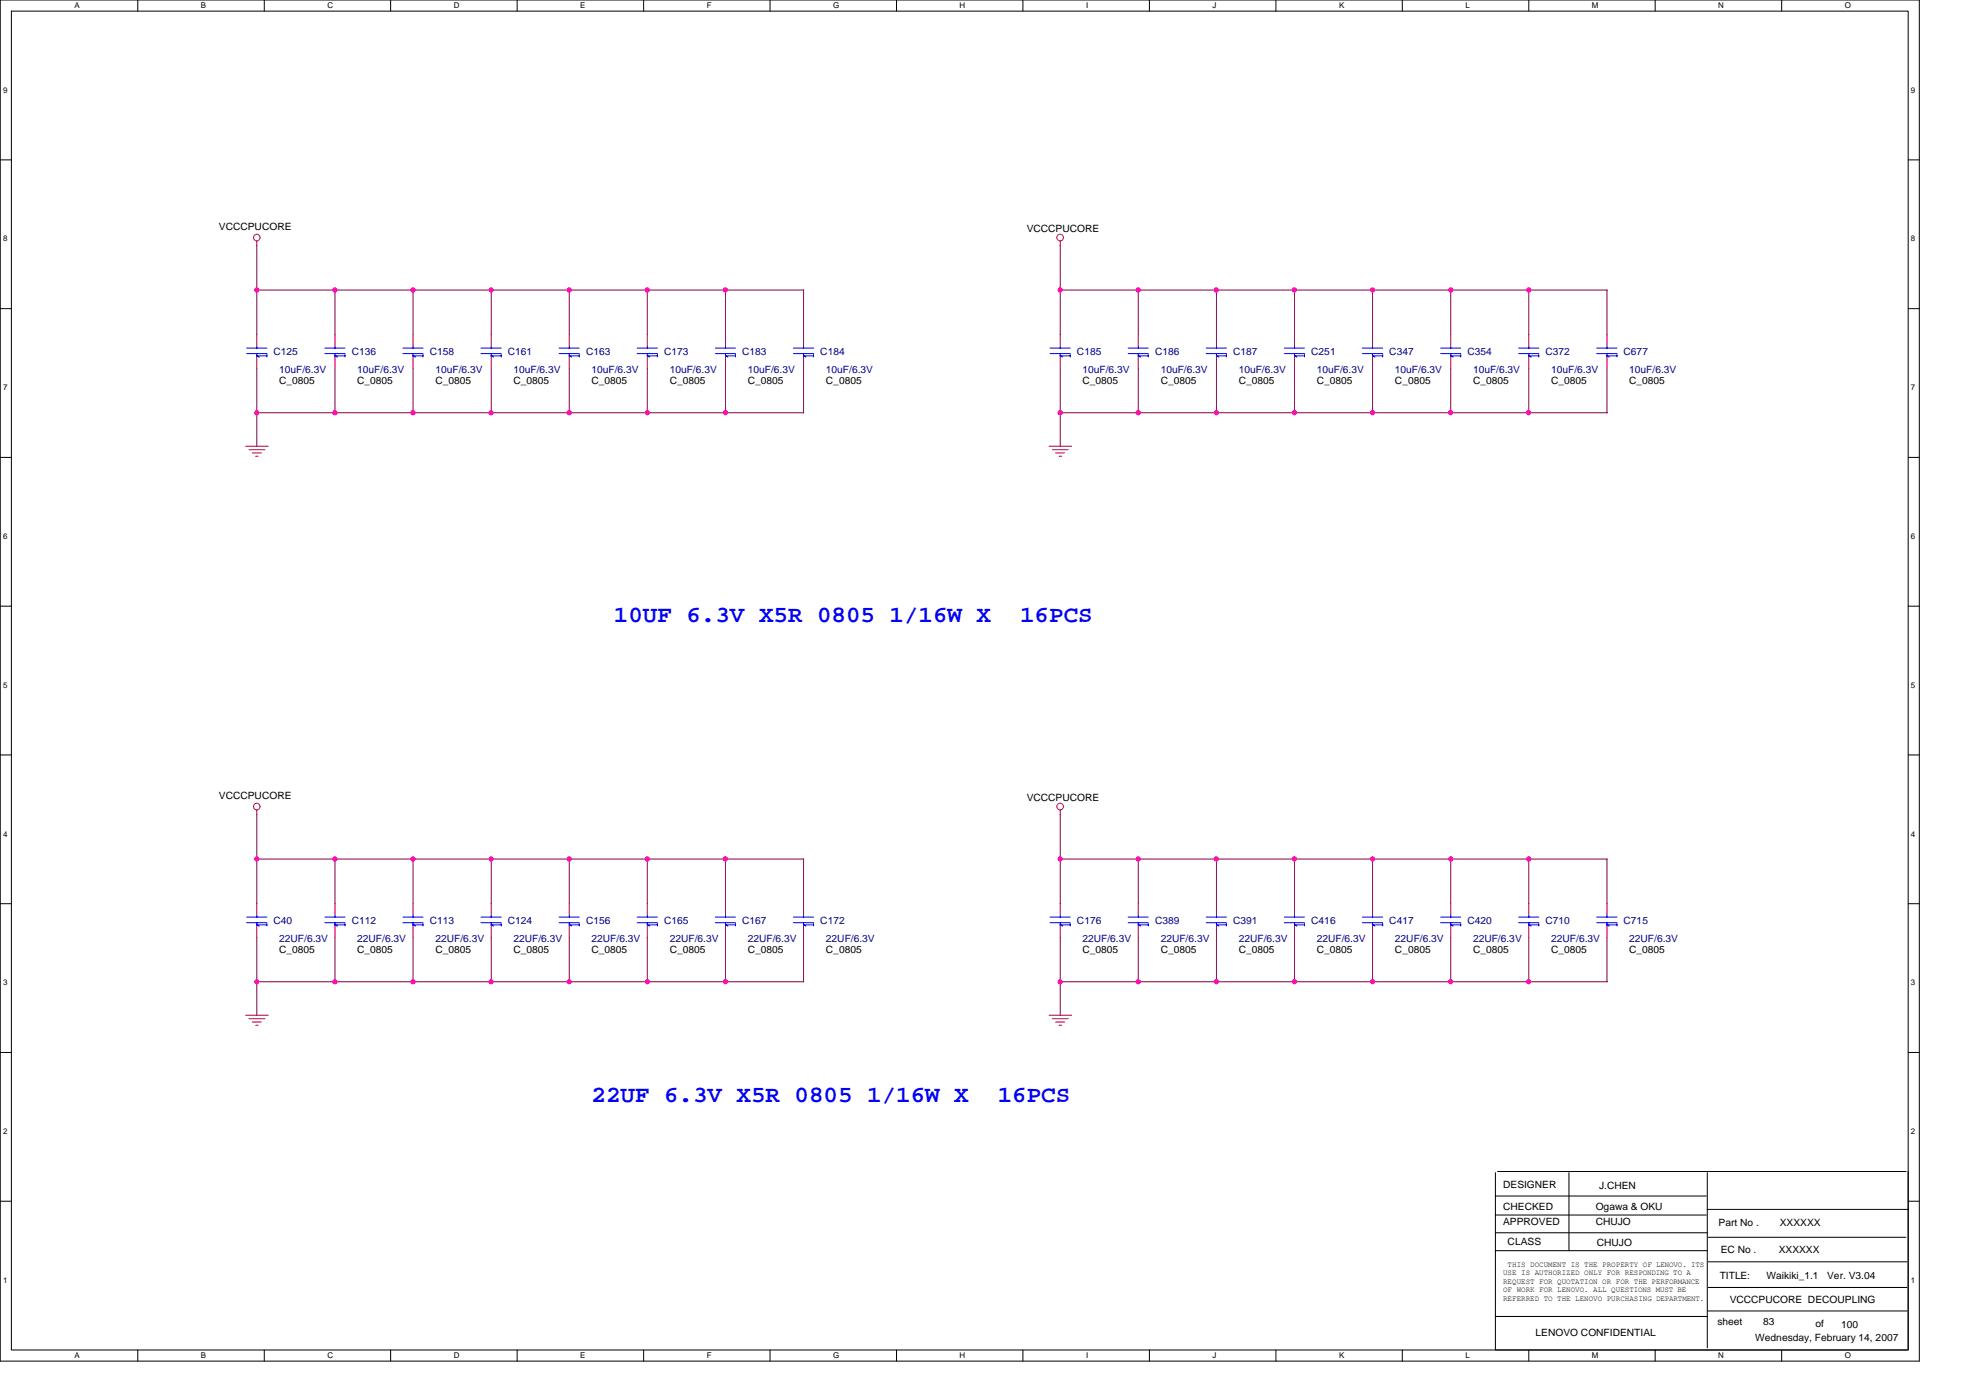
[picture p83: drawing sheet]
<svg xmlns="http://www.w3.org/2000/svg" width="297mm" height="210mm" viewBox="0 0 297 210" stroke-linecap="round" stroke-linejoin="round" font-family="sans-serif">
<defs><g id="words">
<g font-size="3.5" fill="#00f">
<text x="92.2" y="93.5">10UF 6.3V X5R 0805 1/16W X</text>
<text x="153.3" y="93.5">16PCS</text>
<text x="88.9" y="165.6">22UF 6.3V X5R 0805 1/16W X</text>
<text x="149.9" y="165.6">16PCS</text>
</g>
<g font-size="1.5">
<text x="32.9" y="34.5">VCCCPUCORE</text>
<text x="154.3" y="34.9">VCCCPUCORE</text>
<text x="41.9" y="57.7">C_0805</text>
<text x="53.7" y="57.7">C_0805</text>
<text x="65.4" y="57.7">C_0805</text>
<text x="77.1" y="57.7">C_0805</text>
<text x="88.9" y="57.7">C_0805</text>
<text x="100.6" y="57.7">C_0805</text>
<text x="112.3" y="57.7">C_0805</text>
<text x="124.1" y="57.7">C_0805</text>
<text x="162.6" y="57.7">C_0805</text>
<text x="174.4" y="57.7">C_0805</text>
<text x="186.1" y="57.7">C_0805</text>
<text x="197.8" y="57.7">C_0805</text>
<text x="209.6" y="57.7">C_0805</text>
<text x="221.3" y="57.7">C_0805</text>
<text x="233.1" y="57.7">C_0805</text>
<text x="244.8" y="57.7">C_0805</text>
<text x="32.9" y="120">VCCCPUCORE</text>
<text x="154.3" y="120.4">VCCCPUCORE</text>
<text x="41.9" y="143.2">C_0805</text>
<text x="53.7" y="143.2">C_0805</text>
<text x="65.4" y="143.2">C_0805</text>
<text x="77.1" y="143.2">C_0805</text>
<text x="88.9" y="143.2">C_0805</text>
<text x="100.6" y="143.2">C_0805</text>
<text x="112.3" y="143.2">C_0805</text>
<text x="124.1" y="143.2">C_0805</text>
<text x="162.6" y="143.2">C_0805</text>
<text x="174.4" y="143.2">C_0805</text>
<text x="186.1" y="143.2">C_0805</text>
<text x="197.8" y="143.2">C_0805</text>
<text x="209.6" y="143.2">C_0805</text>
<text x="221.3" y="143.2">C_0805</text>
<text x="233.1" y="143.2">C_0805</text>
<text x="244.8" y="143.2">C_0805</text>
<text x="225.8" y="178.5">DESIGNER</text>
<text x="240.3" y="178.7">J.CHEN</text>
<text x="225.8" y="181.7">CHECKED</text>
<text x="225.8" y="184.1">APPROVED</text>
<text x="239.8" y="181.7">Ogawa &amp; OKU</text>
<text x="239.8" y="184.1">CHUJO</text>
<text x="258.2" y="184.3">Part No .</text>
<text x="267.4" y="184.3">XXXXXX</text>
<text x="226.5" y="187.1">CLASS</text>
<text x="239.9" y="187.3">CHUJO</text>
<text x="258.5" y="188.3">EC No .</text>
<text x="267.2" y="188.3">XXXXXX</text>
<text x="258.4" y="192.1">TITLE:</text>
<text x="259.9" y="195.8">VCCCPUCORE DECOUPLING</text>
<text x="265.4" y="192.1">Waikiki_1.1</text>
<text x="274.5" y="192.1">Ver. V3.04</text>
<text x="230.7" y="200.7">LENOVO CONFIDENTIAL</text>
<text x="258" y="199.2">sheet</text>
<text x="263.7" y="201.5">Wednesday, February 14, 2007</text>
<text x="264.9" y="199.2">83</text>
<text x="272.8" y="199.3">of</text>
<text x="276.6" y="199.5">100</text>
</g>
<g font-size="1.5" fill="#000080">
<text x="41.1" y="53.3">C125</text>
<text x="52.8" y="53.3">C136</text>
<text x="64.6" y="53.3">C158</text>
<text x="76.3" y="53.3">C161</text>
<text x="88" y="53.3">C163</text>
<text x="99.8" y="53.3">C173</text>
<text x="111.5" y="53.3">C183</text>
<text x="123.3" y="53.3">C184</text>
<text x="161.8" y="53.3">C185</text>
<text x="173.5" y="53.3">C186</text>
<text x="185.3" y="53.3">C187</text>
<text x="197" y="53.3">C251</text>
<text x="208.7" y="53.3">C347</text>
<text x="220.5" y="53.3">C354</text>
<text x="232.2" y="53.3">C372</text>
<text x="243.9" y="53.3">C677</text>
<text x="41.9" y="56">10uF/6.3V</text>
<text x="53.7" y="56">10uF/6.3V</text>
<text x="65.4" y="56">10uF/6.3V</text>
<text x="77.1" y="56">10uF/6.3V</text>
<text x="88.9" y="56">10uF/6.3V</text>
<text x="100.6" y="56">10uF/6.3V</text>
<text x="112.3" y="56">10uF/6.3V</text>
<text x="124.1" y="56">10uF/6.3V</text>
<text x="162.6" y="56">10uF/6.3V</text>
<text x="174.4" y="56">10uF/6.3V</text>
<text x="186.1" y="56">10uF/6.3V</text>
<text x="197.8" y="56">10uF/6.3V</text>
<text x="209.6" y="56">10uF/6.3V</text>
<text x="221.3" y="56">10uF/6.3V</text>
<text x="233.1" y="56">10uF/6.3V</text>
<text x="244.8" y="56">10uF/6.3V</text>
<text x="41.1" y="138.8">C40</text>
<text x="41.9" y="141.5">22UF/6.3V</text>
<text x="52.8" y="138.8">C112</text>
<text x="53.7" y="141.5">22UF/6.3V</text>
<text x="64.6" y="138.8">C113</text>
<text x="65.4" y="141.5">22UF/6.3V</text>
<text x="76.3" y="138.8">C124</text>
<text x="77.1" y="141.5">22UF/6.3V</text>
<text x="88" y="138.8">C156</text>
<text x="88.9" y="141.5">22UF/6.3V</text>
<text x="99.8" y="138.8">C165</text>
<text x="100.6" y="141.5">22UF/6.3V</text>
<text x="111.5" y="138.8">C167</text>
<text x="112.3" y="141.5">22UF/6.3V</text>
<text x="123.3" y="138.8">C172</text>
<text x="124.1" y="141.5">22UF/6.3V</text>
<text x="161.8" y="138.8">C176</text>
<text x="162.6" y="141.5">22UF/6.3V</text>
<text x="173.5" y="138.8">C389</text>
<text x="174.4" y="141.5">22UF/6.3V</text>
<text x="185.3" y="138.8">C391</text>
<text x="186.1" y="141.5">22UF/6.3V</text>
<text x="197" y="138.8">C416</text>
<text x="197.8" y="141.5">22UF/6.3V</text>
<text x="208.7" y="138.8">C417</text>
<text x="209.6" y="141.5">22UF/6.3V</text>
<text x="220.5" y="138.8">C420</text>
<text x="221.3" y="141.5">22UF/6.3V</text>
<text x="232.2" y="138.8">C710</text>
<text x="233.1" y="141.5">22UF/6.3V</text>
<text x="243.9" y="138.8">C715</text>
<text x="244.8" y="141.5">22UF/6.3V</text>
</g>
<g font-size="1.2">
<text x="11.2" y="1.3">A</text>
<text x="30.2" y="1.3">B</text>
<text x="49.2" y="1.3">C</text>
<text x="68.2" y="1.3">D</text>
<text x="87.2" y="1.3">E</text>
<text x="106.2" y="1.3">F</text>
<text x="125.2" y="1.3">G</text>
<text x="144.2" y="1.3">H</text>
<text x="163.2" y="1.3">I</text>
<text x="182.2" y="1.3">J</text>
<text x="201.2" y="1.3">K</text>
<text x="220.2" y="1.3">L</text>
<text x="239.2" y="1.3">M</text>
<text x="258.2" y="1.3">N</text>
<text x="277.2" y="1.3">O</text>
<text x=".5" y="13.9">9</text>
<text x="287.1" y="13.9">9</text>
<text x=".5" y="36.3">8</text>
<text x="287.1" y="36.3">8</text>
<text x=".5" y="58.6">7</text>
<text x="287.1" y="58.6">7</text>
<text x=".5" y="81">6</text>
<text x="287.1" y="81">6</text>
<text x=".5" y="103.3">5</text>
<text x="287.1" y="103.3">5</text>
<text x=".5" y="125.7">4</text>
<text x="287.1" y="125.7">4</text>
<text x=".5" y="148">3</text>
<text x="287.1" y="148">3</text>
<text x=".5" y="170.4">2</text>
<text x="287.1" y="170.4">2</text>
<text x="225.8" y="191.6">USE IS AUTHORIZED ONLY FOR RESPONDING TO A</text>
<text x="226.5" y="190.4">THIS DOCUMENT IS THE PROPERTY OF LENOVO. ITS</text>
<text x=".5" y="192.7">1</text>
<text x="225.8" y="192.9">REQUEST FOR QUOTATION OR FOR THE PERFORMANCE</text>
<text x="225.8" y="194.2">OF WORK FOR LENOVO. ALL QUESTIONS MUST BE</text>
<text x="225.8" y="195.5">REFERRED TO THE LENOVO PURCHASING DEPARTMENT.</text>
<text x="287.1" y="192.7">1</text>
<text x="11.2" y="204.1">A</text>
<text x="30.2" y="204.1">B</text>
<text x="49.2" y="204.1">C</text>
<text x="68.2" y="204.1">D</text>
<text x="87.2" y="204.1">E</text>
<text x="106.2" y="204.1">F</text>
<text x="125.2" y="204.1">G</text>
<text x="144.2" y="204.1">H</text>
<text x="163.2" y="204.1">I</text>
<text x="182.2" y="204.1">J</text>
<text x="201.2" y="204.1">K</text>
<text x="220.2" y="204.1">L</text>
<text x="239.2" y="204.1">M</text>
<text x="258.2" y="204.1">N</text>
<text x="277.2" y="204.1">O</text>
</g>
</g></defs>
<path d="M0 0h288.4v204.5h-288.4zM1.7 1.7h285v201.1h-285z" fill="none" stroke="#000" stroke-width=".15"/>
<g fill="#fff">
<path d="M11.2 .2h.8v1.3h-.8z"/>
<path d="M11.2 203h.8v1.4h-.8z"/>
</g>
<path d="M20.7 0v1.7M20.7 202.8v1.7" fill="none" stroke="#000" stroke-width=".15"/>
<g fill="#fff">
<path d="M30.2 .2h.8v1.3h-.8z"/>
<path d="M30.2 203h.8v1.4h-.8z"/>
</g>
<path d="M39.7 0v1.7M39.7 202.8v1.7" fill="none" stroke="#000" stroke-width=".15"/>
<g fill="#fff">
<path d="M49.2 .2h.8v1.3h-.8z"/>
<path d="M49.2 203h.8v1.4h-.8z"/>
</g>
<path d="M58.7 0v1.7M58.7 202.8v1.7" fill="none" stroke="#000" stroke-width=".15"/>
<g fill="#fff">
<path d="M68.2 .2h.8v1.3h-.8z"/>
<path d="M68.2 203h.8v1.4h-.8z"/>
</g>
<path d="M77.7 0v1.7M77.7 202.8v1.7" fill="none" stroke="#000" stroke-width=".15"/>
<g fill="#fff">
<path d="M87.2 .2h.8v1.3h-.8z"/>
<path d="M87.2 203h.8v1.4h-.8z"/>
</g>
<path d="M96.7 0v1.7M96.7 202.8v1.7" fill="none" stroke="#000" stroke-width=".15"/>
<g fill="#fff">
<path d="M106.2 .2h.7v1.3h-.7z"/>
<path d="M106.2 203h.7v1.4h-.7z"/>
</g>
<path d="M115.7 0v1.7M115.7 202.8v1.7" fill="none" stroke="#000" stroke-width=".15"/>
<g fill="#fff">
<path d="M125.2 .2h.9v1.3h-.9z"/>
<path d="M125.2 203h.9v1.4h-.9z"/>
</g>
<path d="M134.7 0v1.7M134.7 202.8v1.7" fill="none" stroke="#000" stroke-width=".15"/>
<g fill="#fff">
<path d="M144.2 .2h.8v1.3h-.8z"/>
<path d="M144.2 203h.8v1.4h-.8z"/>
</g>
<path d="M153.7 0v1.7M153.7 202.8v1.7" fill="none" stroke="#000" stroke-width=".15"/>
<g fill="#fff">
<path d="M163.2 .2h.3v1.3h-.3z"/>
<path d="M163.2 203h.3v1.4h-.3z"/>
</g>
<path d="M172.7 0v1.7M172.7 202.8v1.7" fill="none" stroke="#000" stroke-width=".15"/>
<g fill="#fff">
<path d="M182.2 .2h.6v1.3h-.6z"/>
<path d="M182.2 203h.6v1.4h-.6z"/>
</g>
<path d="M191.7 0v1.7M191.7 202.8v1.7" fill="none" stroke="#000" stroke-width=".15"/>
<g fill="#fff">
<path d="M201.2 .2h.8v1.3h-.8z"/>
<path d="M201.2 203h.8v1.4h-.8z"/>
</g>
<path d="M210.7 0v1.7M210.7 202.8v1.7" fill="none" stroke="#000" stroke-width=".15"/>
<g fill="#fff">
<path d="M220.2 .2h.6v1.3h-.6z"/>
<path d="M220.2 203h.6v1.4h-.6z"/>
</g>
<path d="M229.7 0v1.7M229.7 202.8v1.7" fill="none" stroke="#000" stroke-width=".15"/>
<g fill="#fff">
<path d="M239.2 .2h.9v1.3h-.9z"/>
<path d="M239.2 203h.9v1.4h-.9z"/>
</g>
<path d="M248.7 0v1.7M248.7 202.8v1.7" fill="none" stroke="#000" stroke-width=".15"/>
<g fill="#fff">
<path d="M258.2 .2h.8v1.3h-.8z"/>
<path d="M258.2 203h.8v1.4h-.8z"/>
</g>
<path d="M267.7 0v1.7M267.7 202.8v1.7" fill="none" stroke="#000" stroke-width=".15"/>
<g fill="#fff">
<path d="M277.2 .2h.9v1.3h-.9z"/>
<path d="M277.2 203h.9v1.4h-.9z"/>
<path d="M.5 12.8h.6v1.4h-.6z"/>
<path d="M287.1 12.8h.7v1.4h-.7z"/>
<path d="M.5 35.2h.6v1.3h-.6z"/>
<path d="M287.1 35.2h.7v1.3h-.7z"/>
</g>
<path d="M0 24h1.7M286.7 24h1.7" fill="none" stroke="#000" stroke-width=".15"/>
<g fill="#fff">
<path d="M.5 57.6h.6v1.3h-.6z"/>
<path d="M287.1 57.6h.7v1.3h-.7z"/>
</g>
<path d="M0 46.4h1.7M286.7 46.4h1.7" fill="none" stroke="#000" stroke-width=".15"/>
<g fill="#fff">
<path d="M.5 79.9h.6v1.3h-.6z"/>
<path d="M287.1 79.9h.7v1.3h-.7z"/>
</g>
<path d="M0 68.7h1.7M286.7 68.7h1.7" fill="none" stroke="#000" stroke-width=".15"/>
<g fill="#fff">
<path d="M.5 102.3h.6v1.3h-.6z"/>
<path d="M287.1 102.3h.7v1.3h-.7z"/>
</g>
<path d="M0 91.1h1.7M286.7 91.1h1.7" fill="none" stroke="#000" stroke-width=".15"/>
<g fill="#fff">
<path d="M.5 124.6h.6v1.3h-.6z"/>
<path d="M287.1 124.6h.7v1.3h-.7z"/>
</g>
<path d="M0 113.4h1.7M286.7 113.4h1.7" fill="none" stroke="#000" stroke-width=".15"/>
<g fill="#fff">
<path d="M.5 147h.6v1.3h-.6z"/>
<path d="M287.1 147h.7v1.3h-.7z"/>
</g>
<path d="M0 135.8h1.7M286.7 135.8h1.7" fill="none" stroke="#000" stroke-width=".15"/>
<g fill="#fff">
<path d="M.5 169.3h.6v1.3h-.6z"/>
<path d="M287.1 169.3h.7v1.3h-.7z"/>
</g>
<path d="M0 158.1h1.7M286.7 158.1h1.7" fill="none" stroke="#000" stroke-width=".15"/>
<g fill="#fff">
<path d="M.5 191.7h.6v1.3h-.6z"/>
<path d="M287.1 191.7h.7v1.3h-.7z"/>
</g>
<g fill="none" stroke="#000" stroke-width=".15">
<path d="M224.7 179.7h31.7M224.7 176.2v26.7M225 176h61.4M235.7 176.2v11.7M256.5 176.2v26.3M286.7 176v26.8M0 180.5h1.7M224.7 182.6h31.7M224.7 185.2h31.8M224.7 187.9h31.8M224.7 197.8h31.8M256.5 181.7h30.2"/>
<path d="M256.5 197h30.1M256.7 189.6h29.8M256.7 185.9h29.7M256.7 193.4h29.8M286.7 180.5h1.7M224.8 202.8h61.7"/>
</g>
<g fill="none" stroke="#f00" stroke-width=".15">
<path d="M38.6 36.2v.7M159.3 36.2v.7M38.6 50.3v1.7M38.6 53.6v1.7M50.3 50.3v1.7M50.3 53.6v1.7M62.1 50.3v1.7M62.1 53.6v1.7M73.8 50.3v1.7M73.8 53.6v1.7M85.5 50.3v1.7M85.5 53.6v1.7"/>
<path d="M97.3 50.3v1.7M97.3 53.6v1.7M109 50.3v1.7M109 53.6v1.7M120.7 50.3v1.7M120.7 53.6v1.7M159.3 50.3v1.7M159.3 53.6v1.7M171 50.3v1.7M171 53.6v1.7M182.8 50.3v1.7M182.8 53.6v1.7"/>
<path d="M194.5 50.3v1.7M194.5 53.6v1.7M206.2 50.3v1.7M206.2 53.6v1.7M218 50.3v1.7M218 53.6v1.7M229.7 50.3v1.7M229.7 53.6v1.7M241.4 50.3v1.7M241.4 53.6v1.7M36.9 67.1h3.4M37.4 67.6h2.4"/>
<path d="M37.9 68.1h1.4M38.4 68.6h.4M157.6 67.1h3.4M158.1 67.6h2.4M158.6 68.1h1.4M159.1 68.6h.4M38.6 121.7v.7M38.6 135.8v1.7M38.6 139.1v1.7M50.3 135.8v1.7M50.3 139.1v1.7M62.1 135.8v1.7"/>
<path d="M62.1 139.1v1.7M73.8 135.8v1.7M73.8 139.1v1.7M85.5 135.8v1.7M85.5 139.1v1.7M97.3 135.8v1.7M97.3 139.1v1.7M109 135.8v1.7M109 139.1v1.7M120.7 135.8v1.7M120.7 139.1v1.7M159.3 121.7v.7"/>
<path d="M159.3 135.8v1.7M159.3 139.1v1.7M171 135.8v1.7M171 139.1v1.7M182.8 135.8v1.7M182.8 139.1v1.7M194.5 135.8v1.7M194.5 139.1v1.7M206.2 135.8v1.7M206.2 139.1v1.7M218 135.8v1.7M218 139.1v1.7"/>
<path d="M229.7 135.8v1.7M229.7 139.1v1.7M241.4 135.8v1.7M241.4 139.1v1.7M36.9 152.5h3.4M37.4 153.1h2.4M37.9 153.6h1.4M38.4 154.1h.4M157.6 152.5h3.4M158.1 153.1h2.4M158.6 153.6h1.4M159.1 154.1h.4"/>
<circle cx="38.6" cy="35.7" r=".49"/>
<circle cx="159.3" cy="35.7" r=".5"/>
<circle cx="38.6" cy="121.2" r=".49"/>
<circle cx="159.3" cy="121.2" r=".5"/>
</g>
<g fill="none" stroke="#00f" stroke-width=".15">
<path d="M37.1 52.3h3M37.1 53.1h3M38.6 52v.3M38.6 53.1v.5M40.1 53.5h-1.5l.3 .2M40.1 53.3v.3M48.8 52.3h3M48.8 53.1h3M50.3 53.5h1.5M50.3 52v.3M50.3 53.1v.5M50.3 53.5l.4 .2"/>
<path d="M51.8 53.3v.3M60.5 52.3h3.1M60.5 53.1h3.1M62.1 52v.3M62.1 53.1v.5M63.6 53.5h-1.6l.4 .2M63.6 53.3v.3M72.3 52.3h3M72.3 53.1h3M73.8 53.5h1.5M73.8 52v.3M73.8 53.1v.5"/>
<path d="M73.8 53.5l.3 .2M75.3 53.3v.3M84 52.3h3M84 53.1h3M85.5 52v.3M85.5 53.1v.5M87 53.5h-1.5l.4 .2M87 53.3v.3M95.7 52.3h3.1M95.7 53.1h3.1M97.3 52v.3M97.3 53.1v.5"/>
<path d="M98.8 53.5h-1.6l.4 .2M98.8 53.3v.3M107.5 52.3h3M107.5 53.1h3M109 53.5h1.5M109 52v.3M109 53.1v.5M109 53.5l.4 .2M110.5 53.3v.3M119.2 52.3h3M119.2 53.1h3M120.7 52v.3"/>
<path d="M120.7 53.1v.5M122.2 53.5h-1.5l.4 .2M122.2 53.3v.3M157.8 52.3h3M157.8 53.1h3M159.3 53.5h1.5M159.3 52v.3M159.3 53.1v.5M159.3 53.5l.4 .2M160.8 53.3v.3M169.5 52.3h3M169.5 53.1h3"/>
<path d="M171 52v.3M171 53.1v.5M172.5 53.5h-1.5l.4 .2M172.5 53.3v.3M181.2 52.3h3.1M181.2 53.1h3.1M182.7 53.5h1.6M182.8 52v.3M182.8 53.1v.5M182.8 53.5l.3 .2M184.3 53.3v.3M193 52.3h3"/>
<path d="M193 53.1h3M194.5 53.5h1.5M194.5 52v.3M194.5 53.1v.5M194.5 53.5l.4 .2M196 53.3v.3M204.7 52.3h3M204.7 53.1h3M206.2 52v.3M206.2 53.1v.5M207.7 53.5h-1.5l.4 .2M207.7 53.3v.3"/>
<path d="M216.4 52.3h3.1M216.4 53.1h3.1M217.9 53.5h1.6M218 52v.3M218 53.1v.5M218 53.5l.3 .2M219.5 53.3v.3M228.2 52.3h3M228.2 53.1h3M229.7 52v.3M229.7 53.1v.5M231.2 53.5h-1.5l.4 .2"/>
<path d="M231.2 53.3v.3M239.9 52.3h3M239.9 53.1h3M241.4 53.5h1.5M241.4 52v.3M241.4 53.1v.5M241.4 53.5l.4 .2M242.9 53.3v.3M37.1 137.8h3M37.1 138.6h3M38.6 137.5v.3M38.6 138.6v.5"/>
<path d="M40.1 138.8v.3M40.1 139h-1.5l.3 .1M48.8 137.8h3M48.8 138.6h3M50.3 139h1.5M50.3 137.5v.3M50.3 138.6v.5M50.3 139l.4 .1M51.8 138.8v.3M60.5 137.8h3.1M60.5 138.6h3.1M62.1 137.5v.3"/>
<path d="M62.1 138.6v.5M63.6 139h-1.6l.4 .1M63.6 138.8v.3M72.3 137.8h3M72.3 138.6h3M73.8 139h1.5M73.8 137.5v.3M73.8 138.6v.5M73.8 139l.3 .1M75.3 138.8v.3M84 137.8h3M84 138.6h3"/>
<path d="M85.5 137.5v.3M85.5 138.6v.5M87 139h-1.5l.4 .1M87 138.8v.3M95.7 137.8h3.1M95.7 138.6h3.1M97.3 137.5v.3M97.3 138.6v.5M98.8 139h-1.6l.4 .1M98.8 138.8v.3M107.5 137.8h3M107.5 138.6h3"/>
<path d="M109 139h1.5M109 137.5v.3M109 138.6v.5M109 139l.4 .1M110.5 138.8v.3M119.2 137.8h3M119.2 138.6h3M120.7 137.5v.3M120.7 138.6v.5M122.2 139h-1.5l.4 .1M122.2 138.8v.3M157.8 137.8h3"/>
<path d="M157.8 138.6h3M159.3 139h1.5M159.3 137.5v.3M159.3 138.6v.5M159.3 139l.4 .1M160.8 138.8v.3M169.5 137.8h3M169.5 138.6h3M171 137.5v.3M171 138.6v.5M172.5 139h-1.5l.4 .1M172.5 138.8v.3"/>
<path d="M181.2 137.8h3.1M181.2 138.6h3.1M182.7 139h1.6M182.8 137.5v.3M182.8 138.6v.5M182.8 139l.3 .1M184.3 138.8v.3M193 137.8h3M193 138.6h3M194.5 139h1.5M194.5 137.5v.3M194.5 138.6v.5"/>
<path d="M194.5 139l.4 .1M196 138.8v.3M204.7 137.8h3M204.7 138.6h3M206.2 137.5v.3M206.2 138.6v.5M207.7 139h-1.5l.4 .1M207.7 138.8v.3M216.4 137.8h3.1M216.4 138.6h3.1M217.9 139h1.6M218 137.5v.3"/>
<path d="M218 138.6v.5M218 139l.3 .1M219.5 138.8v.3M228.2 137.8h3M228.2 138.6h3M229.7 137.5v.3M229.7 138.6v.5M231.2 139h-1.5l.4 .1M231.2 138.8v.3M239.9 137.8h3M239.9 138.6h3M241.4 139h1.5"/>
<path d="M241.4 137.5v.3M241.4 138.6v.5M241.4 139l.4 .1M242.9 138.8v.3"/>
</g>
<g fill="none" stroke="#800040" stroke-width=".15">
<path d="M38.6 36.9v13.4M159.3 36.9v13.4M38.6 55.3v11.8M38.6 43.6h82.2M50.3 43.6v6.7M50.3 55.3v6.7M62.1 43.6v6.7M62.1 55.3v6.7M73.8 43.6v6.7M73.8 55.3v6.7M85.5 43.6v6.7M85.5 55.3v6.7"/>
<path d="M97.3 43.6v6.7M97.3 55.3v6.7M109 43.6v6.7M109 55.3v6.7M120.7 43.6v6.7M120.7 55.3v6.7M159.3 43.6h82.2l-.1 6.7M159.3 55.3v11.8M171 43.6v6.7M171 55.3v6.7M182.8 43.6v6.7M182.8 55.3v6.7"/>
<path d="M194.5 43.6v6.7M194.5 55.3v6.7M206.2 43.6v6.7M206.2 55.3v6.7M218 43.6v6.7M218 55.3v6.7M229.7 43.6v6.7M229.7 55.3v6.7M241.4 55.3v6.7M38.6 62h82.2M159.3 62h82.2M38.6 122.4v13.4"/>
<path d="M38.6 129.1h82.2M50.3 129.1v6.7M62.1 129.1v6.7M73.8 129.1v6.7M85.5 129.1v6.7M97.3 129.1v6.7M109 129.1v6.7M120.7 129.1v6.7M159.3 129.1h82.1v6.7M159.3 122.4v13.4M171 129.1v6.7M182.8 129.1v6.7"/>
<path d="M194.5 129.1v6.7M206.2 129.1v6.7M218 129.1v6.7M229.7 129.1v6.7M38.6 140.8v11.8M38.6 147.5h82.2M50.3 140.8v6.7M62.1 140.8v6.7M73.8 140.8v6.7M85.5 140.8v6.7M97.3 140.8v6.7M109 140.8v6.7"/>
<path d="M120.7 140.8v6.7M159.3 140.8v11.8M159.3 147.5h82.2M171 140.8v6.7M182.8 140.8v6.7M194.5 140.8v6.7M206.2 140.8v6.7M218 140.8v6.7M229.7 140.8v6.7M241.4 140.8v6.7"/>
</g>
<g fill="#f0f" stroke="#f0f" stroke-width=".15">
<circle cx="38.6" cy="43.6" r=".32"/>
<circle cx="38.6" cy="62" r=".32"/>
<circle cx="50.3" cy="43.6" r=".33"/>
<circle cx="62" cy="43.6" r=".33"/>
<circle cx="85.5" cy="43.6" r=".33"/>
<circle cx="73.8" cy="43.6" r=".32"/>
<circle cx="97.3" cy="43.6" r=".32"/>
<circle cx="50.3" cy="62" r=".33"/>
<circle cx="62" cy="62" r=".33"/>
<circle cx="85.5" cy="62" r=".33"/>
<circle cx="73.8" cy="62" r=".32"/>
<circle cx="97.3" cy="62" r=".32"/>
<circle cx="109" cy="43.6" r=".33"/>
<circle cx="109" cy="62" r=".33"/>
<circle cx="229.7" cy="62" r=".33"/>
<circle cx="206.2" cy="62" r=".32"/>
<circle cx="194.5" cy="62" r=".33"/>
<circle cx="229.7" cy="43.6" r=".33"/>
<circle cx="159.3" cy="43.6" r=".33"/>
<circle cx="159.3" cy="62" r=".33"/>
<circle cx="206.2" cy="43.6" r=".32"/>
<circle cx="194.5" cy="43.6" r=".33"/>
<circle cx="171" cy="43.6" r=".33"/>
<circle cx="218" cy="43.6" r=".33"/>
<circle cx="182.7" cy="43.6" r=".32"/>
<circle cx="182.7" cy="62" r=".32"/>
<circle cx="218" cy="62" r=".33"/>
<circle cx="171" cy="62" r=".33"/>
<circle cx="109" cy="147.5" r=".33"/>
<circle cx="85.5" cy="147.5" r=".33"/>
<circle cx="73.8" cy="147.5" r=".32"/>
<circle cx="109" cy="129.1" r=".33"/>
<circle cx="206.2" cy="147.5" r=".32"/>
<circle cx="194.5" cy="147.5" r=".33"/>
<circle cx="229.7" cy="129.1" r=".33"/>
<circle cx="38.6" cy="129.1" r=".32"/>
<circle cx="38.6" cy="147.5" r=".32"/>
<circle cx="182.7" cy="147.5" r=".32"/>
<circle cx="159.3" cy="129.1" r=".33"/>
<circle cx="85.5" cy="129.1" r=".33"/>
<circle cx="73.8" cy="129.1" r=".32"/>
<circle cx="50.3" cy="129.1" r=".33"/>
<circle cx="218" cy="147.5" r=".33"/>
<circle cx="171" cy="147.5" r=".33"/>
<circle cx="159.3" cy="147.5" r=".33"/>
<circle cx="206.2" cy="129.1" r=".32"/>
<circle cx="97.3" cy="129.1" r=".32"/>
<circle cx="62" cy="129.1" r=".33"/>
<circle cx="194.5" cy="129.1" r=".33"/>
<circle cx="171" cy="129.1" r=".33"/>
<circle cx="62" cy="147.5" r=".33"/>
<circle cx="97.3" cy="147.5" r=".32"/>
<circle cx="50.3" cy="147.5" r=".33"/>
<circle cx="218" cy="129.1" r=".33"/>
<circle cx="229.7" cy="147.5" r=".33"/>
<circle cx="182.7" cy="129.1" r=".32"/>
</g>
<use href="#words"/>
</svg>
